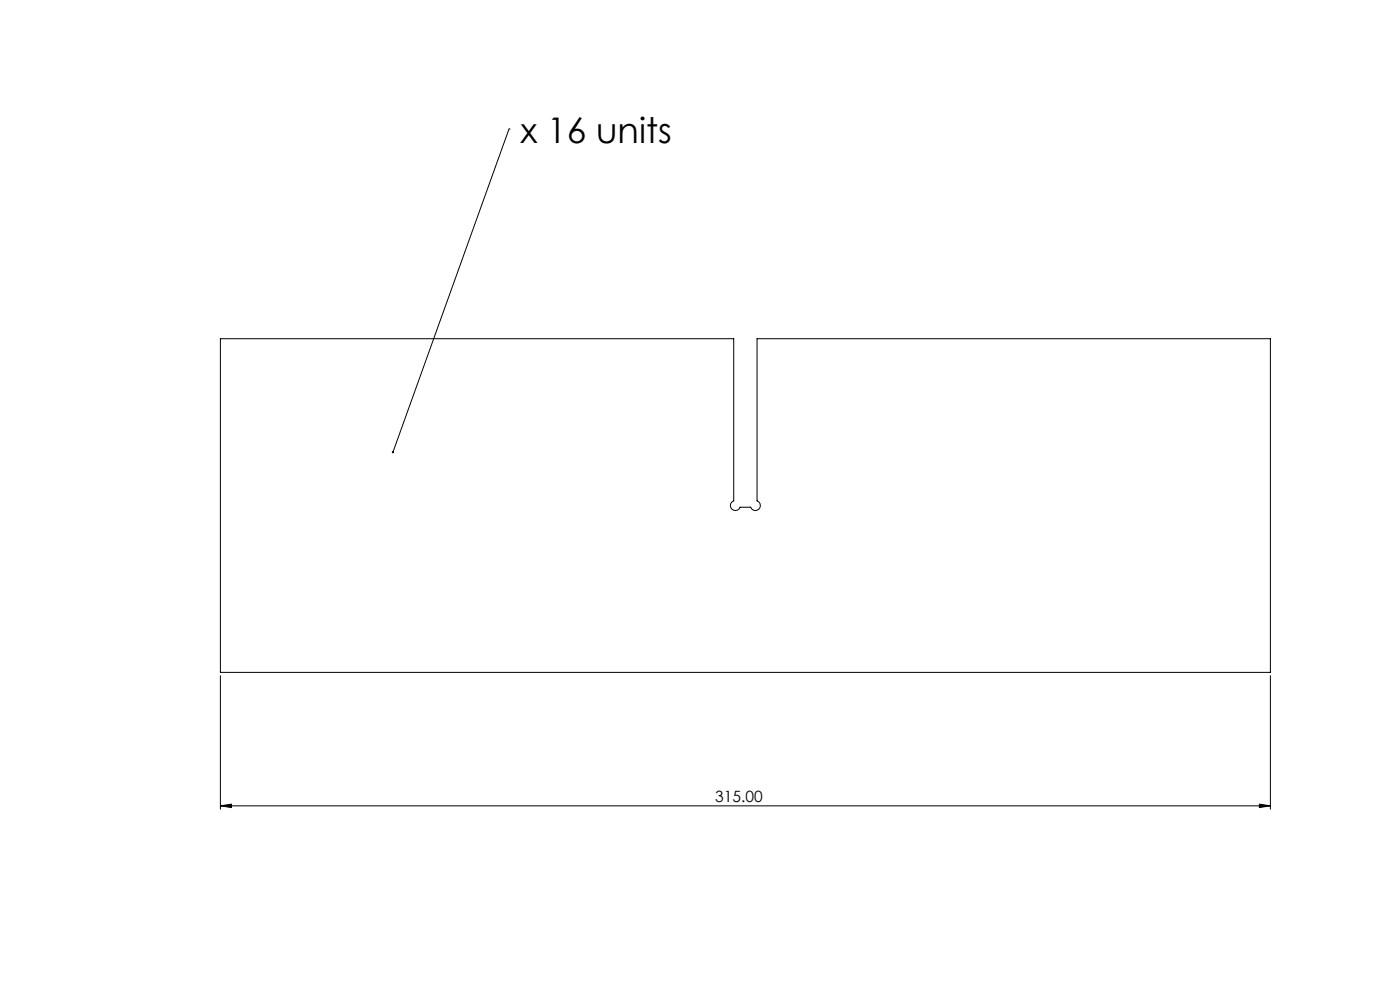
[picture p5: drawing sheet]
<svg xmlns="http://www.w3.org/2000/svg" width="420mm" height="297mm" viewBox="0 0 420 297" stroke-linecap="round" stroke-linejoin="round" font-family="sans-serif">
<defs><g id="words">
<text font-size="10.6" x="156.2" y="42.8">x 16 units</text>
<text font-size="4.7" x="214.6" y="240.5">315.00</text>
</g></defs>
<path d="M152.7 38.7h.1M152.7 38.7l-34.8 96.8M66.1 101.5h154v48.6a1.5 1.5 0 0 0-.5 2.5 1.5 1.5 0 0 0 2.4-.6h3.2a1.5 1.5 0 0 0 2.5 .6 1.5 1.5 0 0 0-.6-2.5v-48.6h154v100h-315zM66.1 202.5v40M381.1 202.5v40M66.1 241.5l3.3-.5v1zM66.1 241.5h315M377.8 241l3.3 .5-3.3 .5z" fill="none" stroke="#000" stroke-width=".3"/>
<g fill="#000">
<path d="M117.6 135.3a.34 .34 0 0 1 .6 .1 .34 .34 0 0 1-.4 .4l.1-.3-.1 .3-.2-.2z"/>
<path d="M377.8 241l3.3 .5-3.3 .5zM66.1 241.5l3.3-.5v1z"/>
</g>
<use href="#words"/>
</svg>
